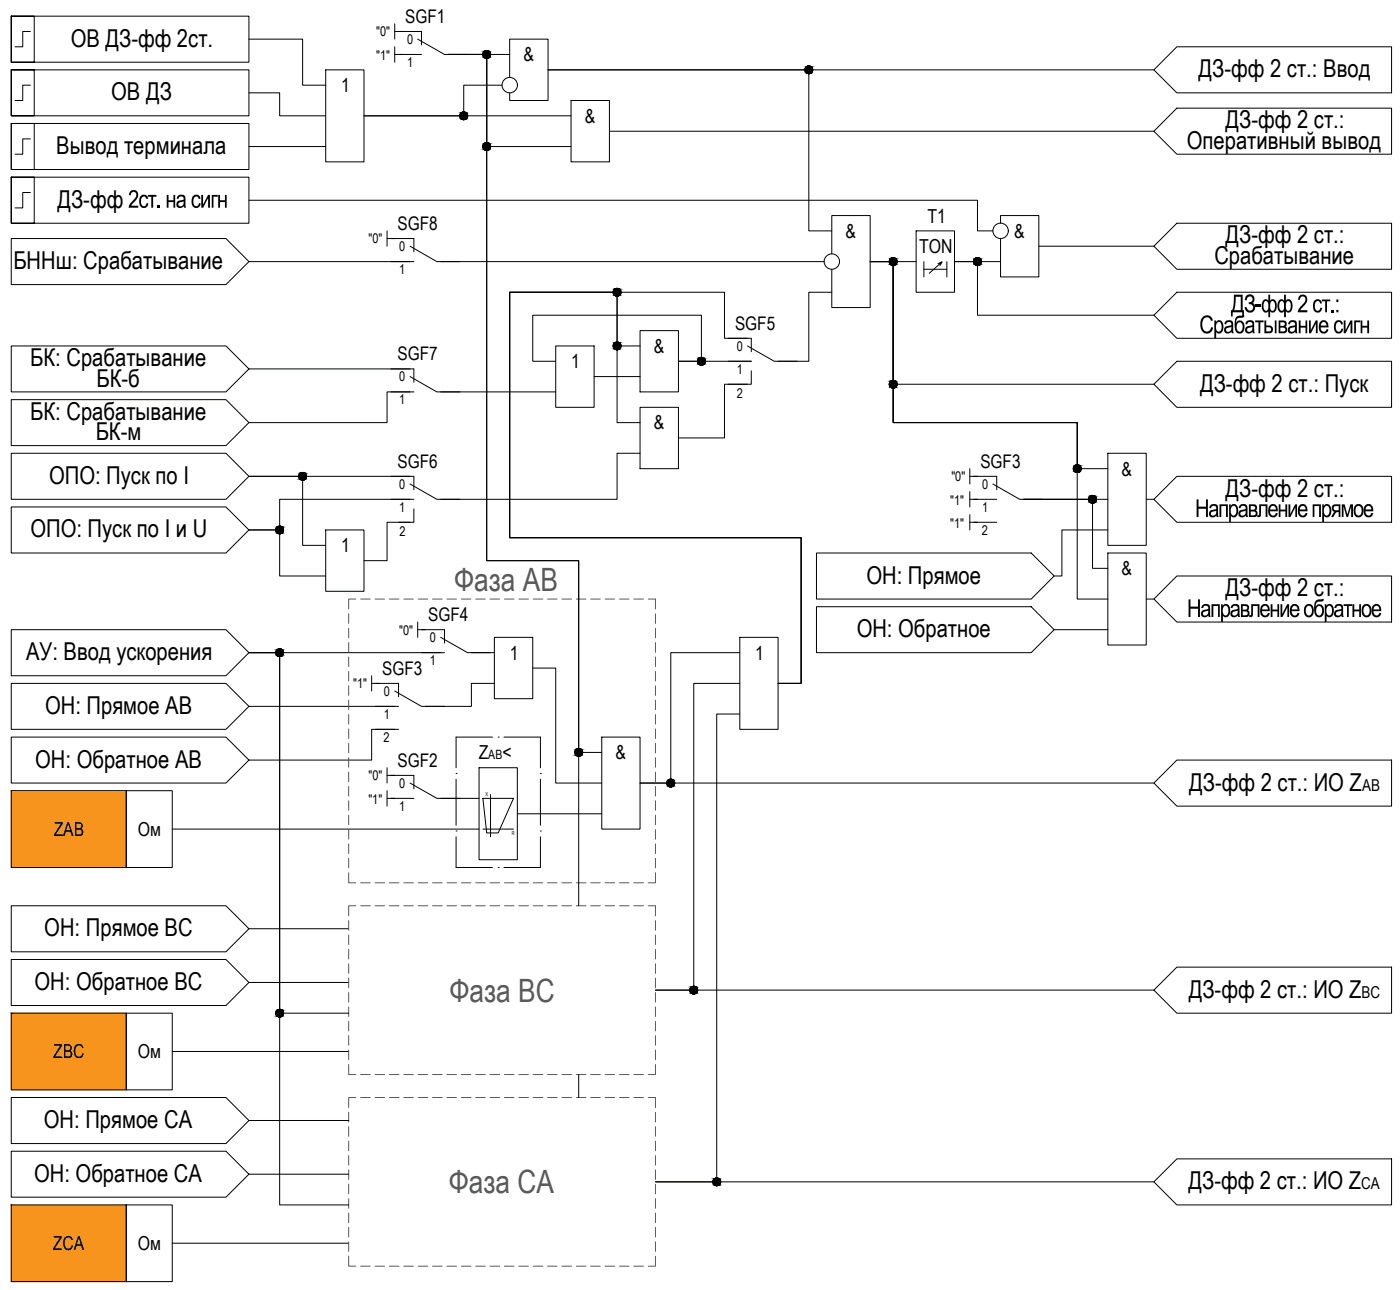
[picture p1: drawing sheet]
<svg xmlns="http://www.w3.org/2000/svg" width="588mm" height="542mm" viewBox="0 0 588 542" stroke-linecap="round" stroke-linejoin="round" font-family="sans-serif">
<defs><g id="words">
<g font-size="13.5" fill="#58595b">
<text x="190.8" y="248.4">Фаза АВ</text>
<text x="188.8" y="420.9">Фаза ВС</text>
<text x="188.6" y="501.4">Фаза СА</text>
</g>
<g font-size="10.4">
<text x="29.7" y="19.6">ОВ ДЗ-фф 2ст.</text>
<text x="503.6" y="32.5">ДЗ-фф 2 ст.: Ввод</text>
<text x="46.7" y="42.2">ОВ ДЗ</text>
<text x="515" y="53.9">ДЗ-фф 2 ст.:</text>
<text x="23.6" y="64.7">Вывод терминала</text>
<text x="498.7" y="62.7">Оперативный вывод</text>
<text x="24.2" y="87.3">ДЗ-фф</text>
<text x="53.1" y="87.3">2ст</text>
<text x="65.5" y="87.3">.на сигн</text>
<text x="515" y="102.2">ДЗ-фф 2 ст.:</text>
<text x="5.6" y="113.1">БННш: Срабатывание</text>
<text x="510.2" y="111">Срабатывание</text>
<text x="517.2" y="131.2">ДЗ-фф</text>
<text x="545" y="131.2">2ст</text>
<text x="558.7" y="131.2">.:</text>
<text x="503.9" y="140">Срабатывание сигн</text>
<text x="12.7" y="153.8">БК: Срабатывание</text>
<text x="40.5" y="162.6">БК-б</text>
<text x="504.2" y="164.6">ДЗ-фф 2 ст.: Пуск</text>
<text x="12.7" y="176.4">БК: Срабатывание</text>
<text x="40.2" y="185.1">БК-м</text>
<text x="20.6" y="203.3">ОПО: Пуск по I</text>
<text x="515" y="208.6">ДЗ-фф 2 ст.:</text>
<text x="502.1" y="217.2">Направление прямое</text>
<text x="12.8" y="225.8">ОПО: Пуск по I и U</text>
<text x="364.1" y="245.2">ОН: Прямое</text>
<text x="515" y="250.4">ДЗ-фф 2 ст.:</text>
<text x="498.8" y="259.2">Направление обратное</text>
<text x="359.9" y="267.7">ОН: Обратное</text>
<text x="11" y="277.3">АУ: Ввод ускорения</text>
<text x="18.9" y="300">ОН: Прямое AB</text>
<text x="14.8" y="322.5">ОН: Обратное AB</text>
<text x="499.7" y="332.2">ДЗ-фф 2 ст.: ИО Z</text>
<text x="18.6" y="393.4">ОН: Прямое BC</text>
<text x="14.5" y="415.9">ОН: Обратное BC</text>
<text x="499.5" y="419.2">ДЗ-фф 2 ст.: ИО Z</text>
<text x="18.4" y="473.9">ОН: Прямое CA</text>
<text x="14.3" y="496.5">ОН: Обратное CA</text>
<text x="499.4" y="499.7">ДЗ-фф 2 ст.: ИО Z</text>
</g>
<g font-size="8.1">
<text x="220" y="25.8">&amp;</text>
<text x="143.3" y="38.7">1</text>
<text x="245.7" y="51.5">&amp;</text>
<text x="389.7" y="93.5">T1</text>
<text x="355.2" y="99.9">&amp;</text>
<text x="426.2" y="99.9">&amp;</text>
<text x="386.2" y="106.4">TON</text>
<text x="274.7" y="148.2">&amp;</text>
<text x="240" y="154.7">1</text>
<text x="274.7" y="180.4">&amp;</text>
<text x="471.3" y="199.8">&amp;</text>
<text x="143.3" y="232">1</text>
<text x="471.3" y="241.7">&amp;</text>
<text x="214.2" y="277.1">1</text>
<text x="317.3" y="277.1">1</text>
<text x="201.2" y="318.7">Z</text>
<text x="211.1" y="318.7">&lt;</text>
<text x="258.6" y="319">&amp;</text>
<text x="22.6" y="351.2">ZAB</text>
<text x="57.9" y="351.2">Ом</text>
<text x="22.3" y="444.7">ZBC</text>
<text x="57.9" y="444.7">Ом</text>
<text x="22.2" y="525.2">ZCA</text>
<text x="57.9" y="525.2">Ом</text>
</g>
<g font-size="7.9">
<text x="170.3" y="9.6">SGF1</text>
<text x="167.1" y="96.6">SGF8</text>
<text x="308.9" y="138.5">SGF5</text>
<text x="167.1" y="151.4">SGF7</text>
<text x="167.1" y="196.5">SGF6</text>
<text x="411.9" y="196.5">SGF3</text>
<text x="179.9" y="260.9">SGF4</text>
<text x="160.6" y="283.5">SGF3</text>
<text x="167.1" y="322.2">SGF2</text>
</g>
<g font-size="6.9">
<text x="572.3" y="332.2">АВ</text>
<text x="572.1" y="419.2">BC</text>
<text x="572" y="499.7">CA</text>
</g>
<g font-size="5.6">
<text x="158.1" y="15.3">&quot;0&quot;</text>
<text x="171" y="18.5">0</text>
<text x="158.1" y="25.3">&quot;1&quot;</text>
<text x="171" y="28.1">1</text>
<text x="154.8" y="102.3">&quot;0&quot;</text>
<text x="167.8" y="105.5">0</text>
<text x="167.8" y="115.1">1</text>
<text x="309.5" y="147.3">0</text>
<text x="167.8" y="160.3">0</text>
<text x="309.5" y="157">1</text>
<text x="309.6" y="167.1">2</text>
<text x="167.8" y="169.9">1</text>
<text x="399.7" y="202.1">&quot;0&quot;</text>
<text x="167.8" y="205.3">0</text>
<text x="412.7" y="205.3">0</text>
<text x="167.8" y="215">1</text>
<text x="399.2" y="212.2">&quot;1&quot;</text>
<text x="412.7" y="215">1</text>
<text x="399.2" y="221.9">&quot;1&quot;</text>
<text x="167.8" y="225.1">2</text>
<text x="412.5" y="224.6">2</text>
<text x="167.8" y="266.6">&quot;0&quot;</text>
<text x="180.7" y="269.8">0</text>
<text x="180.7" y="279.5">1</text>
<text x="148.4" y="289.1">&quot;1&quot;</text>
<text x="161.3" y="292.3">0</text>
<text x="161.3" y="302">1</text>
<text x="161.2" y="311.6">2</text>
<text x="154.8" y="327.8">&quot;0&quot;</text>
<text x="167.8" y="331">0</text>
<text x="154.8" y="337.9">&quot;1&quot;</text>
<text x="167.8" y="340.7">1</text>
</g>
<text font-size="5.4" x="205.2" y="318.7">АВ</text>
<g font-size="2.3">
<text x="203.9" y="334.6">X</text>
<text x="215.1" y="350.8">R</text>
</g>
</g></defs>
<!-- layer: 0 -->
<g fill="none" stroke="#000" stroke-width=".42">
<path d="M4.7 6.8h99.9v19.3h-99.9v-19.3v19.3h9.7v-19.3zM12.8 13.2h-3.2v6.5h-3.3M104.6 16.4h22.6v19.4h9.7M165.8 10v6.4M165.8 19.7v6.4M165.8 13.2h3.3M494.5 19.7h90.2v19.3h-90.2l-9.7-9.6zM4.7 29.4h99.9v19.3h-99.9v-19.3v19.3h9.7v-19.3zM12.8 35.8h-3.2v6.4h-3.3M104.6 39h12.9v9.7h19.4M136.9 29.4h16v38.6h-16zM165.8 22.9h3.3"/>
<path d="M188.4 22.9h.1M188.4 22.9h16.1v38.7h35.4M188.4 22.9h16.1v212.7h38.7v80.5h9.6M188.4 22.9h16.1v212.7h38.7v145M188.4 22.9h25.8M210.9 35.8h-16.1v12.9h-41.9h87M214.2 32.6v-16.2h16.1v25.8h-16.1v-3.2M484.8 29.4h-254.5h109.5v67.6h9.7M4.7 51.9h9.7v19.3h-9.7zM4.7 51.9h99.9v19.3h-99.9zM12.8 58.4h-3.2v6.4h-3.3M239.9 42.2h16.2v25.8h-16.2z"/>
<path d="M256.1 55.1h228.7M494.5 45.4h90.2v19.4h-90.2l-9.7-9.7zM4.7 74.4h99.9v19.4h-99.9v-19.4v19.4h9.7v-19.4zM104.6 61.6h32.3M12.8 80.9h-3.2v6.5h-3.3M104.6 84.1h306.1v12.9h6.5M162.6 97v6.4M384.9 97h16.2v25.8h-16.2zM420.4 93.8v-3.2h16.1v25.8h-16.1v-16.2M494.5 93.8h90.2v19.3h-90.2l-9.7-9.7zM4.7 100.2h90.2l9.7 9.7-9.7 9.7h-90.2zM104.6 109.9h67.7"/>
<path d="M162.6 100.2h3.2M185.2 109.9h161.1M349.5 106.7v-16.1h16.1v38.6h-16.1v-16.1M384.9 109.9h-19.3h9.7v51.5h109.5M388.2 109.9v6.5M388.2 113.1h9.6M394.1 110.8l1.7-.8-5.4 4.8M395.8 110l-.8 1.6M397.8 109.9v6.5M420.4 109.9h-19.3h9.6v22.5h74.1M436.5 103.4h48.3M268.9 138.9h16.2v25.8h-16.2z"/>
<path d="M349.5 122.8h-9.7v29h-12.9M484.8 132.4l9.7-9.6h90.2v19.3h-90.2zM4.7 145.3h90.2l9.7 9.7-9.7 9.7h-90.2zM104.6 155h67.7M233.5 145.3h16.1v25.8h-16.1zM233.5 151.8h-9.7v-19.4h70.9v19.4h-9.6h30.6M249.6 158.2h19.3M268.9 145.3h-9.6v-22.5h-45.1v103.1h122.4v61.2h-9.7M314.1 142.1h-9.7v-19.3h-90.2v103.1h122.4v61.2h-9.7M315.7 155.8v5.6h-9.7M4.7 167.9h90.2l9.7 9.7-9.7 9.6h-90.2zM172.3 164.7h-9.7v12.9h-58"/>
<path d="M185.2 164.7h48.3M268.9 171.1h16.2v25.8h-16.2zM268.9 177.6h-9.6v-54.8h-45.1v103.1h122.4v61.2h-9.7M314.1 161.4h-9.7v22.6h-19.3M484.8 161.4l9.7-9.6h90.2v19.3h-90.2zM4.7 190.4h90.2l9.7 9.7-9.7 9.7h-90.2zM268.9 190.4h-9.6v19.4h-74.1M407.5 196.9v6.4M465.5 196.9h-12.9v-19.3h-77.3v-67.7h-9.7h9.7v67.7h77.3v74.1h12.9M465.5 190.4h16.1v38.7h-16.1zM4.7 213h90.2l9.7 9.6-9.7 9.7h-90.2zM104.6 200.1h22.6v29h9.7"/>
<path d="M104.6 200.1h67.7M172.3 219.4h-9.7v16.2h-9.7M172.3 209.8h-54.8v12.8h-12.9M173.9 213.8v5.6h-6.4M407.5 219.4h11.3M407.5 206.6v6.4M407.5 216.2v6.4M407.5 200.1h3.2M407.5 209.8h3.2M465.5 209.8h-35.4h29v29h6.4M481.6 209.8h3.2M484.8 209.8l9.7-9.7h90.2v19.3h-90.2z"/>
<path d="M104.6 222.6h12.9v19.4h19.4M136.9 222.6h16v25.8h-16zM343.1 232.3h90.2l9.6 9.7-9.6 9.7h-90.2zM465.5 232.3h16.1v38.7h-16.1zM465.5 222.6h-19.3v19.4h-3.3M343.1 254.9h90.2l9.6 9.7-9.6 9.6h-90.2zM481.6 251.7h3.2M494.5 242h90.2v19.3h-90.2l-9.7-9.6zM104.6 274.2l-9.7 9.7h-90.2v-19.3h90.2l9.7 9.6h80.6M104.6 274.2h12.9v151.5h29M104.6 274.2h12.9v232h29M175.5 264.6h3.2"/>
<path d="M175.5 261.3v6.5M198.1 274.2h9.6M207.7 267.8h16.1v25.8h-16.1zM310.8 274.2h-29v54.8h-12.9h215.9M310.8 267.8h16.1v38.6h-16.1zM442.9 264.6h22.6M4.7 287.1h90.2l9.7 9.7-9.7 9.6h-90.2zM104.6 296.8h61.2M156.2 283.9v6.4M156.2 287.1h3.2M207.7 287.1h-9.6v9.7h-19.4M223.8 280.7h9.7v48.3h19.3"/>
<path d="M310.8 287.1h-19.3v128.9h-16.1h209.4M310.8 300h-9.7v196.5h-25.7h209.4M4.7 309.7h90.2l9.7 9.6-9.7 9.7h-90.2zM157.8 306.4h9.7M165.8 306.4h-9.6v12.9h-51.6M252.8 309.7h16.1v38.6h-16.1zM4.7 332.2h48.4v32.3h-48.4zM53.1 332.2h19.3v32.3h-19.3zM162.6 322.6v6.4M162.6 332.2v6.5M162.6 325.8h3.2M162.6 335.4h3.2"/>
<path d="M185.2 335.4h16.1M201.3 322.6h16.1v38.6h-16.1zM202.9 335.4h12.9l-6.5 14.5h-4.8zM206.1 333.8v17.8M484.8 329l9.7-9.7h90.2v19.4h-90.2zM72.4 348.3h128.9M202.9 348.3h12.9M217.4 341.9h35.4M4.7 380.6h90.2l9.7 9.6-9.7 9.7h-90.2zM104.6 390.2h41.9M4.7 403.1h90.2l9.7 9.7-9.7 9.7h-90.2zM104.6 412.8h41.9"/>
<path d="M484.8 416l9.7-9.7h90.2v19.4h-90.2zM4.7 425.7h48.4v32.2h-48.4zM53.1 425.7h19.3v32.2h-19.3zM72.4 441.8h74.1M243.2 451.5v9.6M4.7 461.1h90.2l9.7 9.7-9.7 9.7h-90.2zM104.6 470.8h41.9M4.7 483.7h90.2l9.7 9.6-9.7 9.7h-90.2zM104.6 493.3h41.9M484.8 496.5l9.7-9.6h90.2v19.3h-90.2zM4.7 506.2h48.4v32.3h-48.4zM53.1 506.2h19.3v32.3h-19.3z"/>
<path d="M72.4 522.3h74.1"/>
<circle cx="204.5" cy="22.9" r="1.63"/>
<circle cx="214.2" cy="35.8" r="3.2"/>
<circle cx="339.9" cy="29.3" r="1.63"/>
<circle cx="194.9" cy="48.6" r="1.63"/>
<circle cx="204.5" cy="61.6" r="1.63"/>
<circle cx="420.4" cy="97" r="3.2"/>
<circle cx="349.5" cy="109.9" r="3.2"/>
<circle cx="375.3" cy="109.9" r="1.63"/>
<circle cx="410.7" cy="109.9" r="1.63"/>
<circle cx="259.3" cy="122.8" r="1.63"/>
<circle cx="259.3" cy="145.3" r="1.63"/>
<circle cx="294.7" cy="151.8" r="1.63"/>
<circle cx="375.3" cy="161.4" r="1.63"/>
<circle cx="452.6" cy="196.9" r="1.63"/>
<circle cx="127.2" cy="200.1" r="1.63"/>
<circle cx="459.1" cy="209.8" r="1.63"/>
<circle cx="117.5" cy="222.6" r="1.63"/>
<circle cx="117.5" cy="274.2" r="1.63"/>
<circle cx="243.2" cy="316.1" r="1.63"/>
<circle cx="281.9" cy="329" r="1.63"/>
<circle cx="291.5" cy="416" r="1.63"/>
<circle cx="117.5" cy="425.7" r="1.63"/>
<circle cx="301.2" cy="496.5" r="1.63"/>
</g>
<g fill="#f7941d" stroke="#f7941d" stroke-width=".42">
<path d="M4.7 332.2l48.4 32.3v-32.3zM4.7 332.2l48.4 32.3h-48.4z"/>
<path d="M4.7 425.7l48.4 32.2v-32.2zM4.7 425.7l48.4 32.2h-48.4z"/>
<path d="M4.7 506.2l48.4 32.3v-32.3zM4.7 506.2l48.4 32.3h-48.4z"/>
</g>
<g fill="#000" stroke="#000" stroke-width=".42">
<path d="M204.2 24.4h.7zM204.3 21.3h.4zM339.5 30.9h.7zM339.6 27.7h.4zM194.5 50.2h.7zM194.6 47.1h.4zM204.3 60h.4zM204.2 63.1h.7zM374.9 111.4h.8zM375.1 108.3h.3zM410.4 111.4h.7zM410.5 108.3h.4z"/>
<path d="M258.9 124.4h.8zM259.1 121.2h.3zM258.9 146.9h.8zM259.1 143.7h.3zM294.4 153.4h.7zM294.5 150.2h.4zM375.1 159.9h.3zM374.9 163h.8zM126.9 198.5h.4zM452.3 198.5h.7zM452.4 195.3h.4zM126.8 201.7h.7z"/>
<path d="M458.7 211.3h.7zM458.8 208.2h.4zM117.2 224.2h.7zM117.3 221.1h.4zM117.2 275.8h.7zM117.3 272.6h.4zM242.8 317.7h.7zM242.9 314.5h.5zM281.5 330.6h.7zM281.6 327.4h.4zM291.2 417.6h.7zM291.3 414.4h.4z"/>
<path d="M117.2 427.2h.7zM117.3 424.1h.4zM300.8 498.1h.7zM300.9 494.9h.5z"/>
<path d="M204.2 24.4l.5 .1zM204.3 24.5h.4z"/>
<path d="M204.3 21.3h.6zM204.2 21.3h.7z"/>
<path d="M204.2 21.3l.8 .1zM204 21.4h1z"/>
<path d="M204 21.4h1.2zM203.9 21.4h1.3z"/>
<path d="M204 24.4h1zM204 24.4h.9z"/>
<path d="M203.9 21.4l1.4 .1zM203.7 21.5h1.6z"/>
<path d="M203.9 24.4h1.3zM203.9 24.4h1.1z"/>
<path d="M203.7 21.5l1.7 .1zM203.6 21.6h1.8z"/>
<path d="M203.7 24.3h1.6zM203.7 24.3l1.5 .1z"/>
<path d="M203.6 21.6l2 .1zM203.4 21.7h2.2z"/>
<path d="M203.6 24.2h1.8zM203.6 24.2l1.7 .1z"/>
<path d="M203.4 21.7l2.3 .1zM203.4 21.7l2.3 .1z"/>
<path d="M203.4 24.1h2.2zM203.4 24.1l2 .1z"/>
<path d="M203.4 21.8l2.4 .1zM203.4 21.8l2.4 .1z"/>
<path d="M203.4 24h2.3zM203.4 24l2.2 .1z"/>
<path d="M203.2 21.9l2.7 .1zM203.2 21.9l2.7 .1z"/>
<path d="M203.2 23.9h2.6zM203.2 23.9l2.5 .1z"/>
<path d="M203.1 22l2.8 .2zM203.1 22l2.8 .2z"/>
<path d="M203.1 23.8h2.8zM203.1 23.8l2.7 .1z"/>
<path d="M203.1 22.2l2.9 .1zM203.1 22.2l2.9 .1z"/>
<path d="M203.1 23.6h2.8zM203.1 23.6l2.8 .2z"/>
<path d="M203 22.3l3 .2zM203 22.3l3 .2z"/>
<path d="M203 23.5h3zM203 23.5l2.9 .1z"/>
<path d="M203 22.5l3.1 .1zM203 22.5l3.1 .1z"/>
<path d="M203 23.3h3zM203 23.3l3 .2z"/>
<path d="M202.9 22.6l3.2 .2zM202.9 22.6l3.2 .2z"/>
<path d="M202.9 23.2h3.2zM202.9 23.2l3.1 .1z"/>
<path d="M202.9 22.8l3.2 .1zM202.9 22.8l3.2 .1z"/>
<path d="M202.9 22.9l3.2 .1zM202.9 22.9l3.2 .1z"/>
<path d="M202.9 23h3.2zM202.9 23l3.2 .2z"/>
<path d="M339.5 30.9h.5zM339.6 30.9h.4z"/>
<path d="M339.6 27.7l.6 .1zM339.5 27.8h.7z"/>
<path d="M339.5 27.8h.8zM339.3 27.8h1z"/>
<path d="M339.3 27.8l1.2 .1zM339.2 27.9h1.3z"/>
<path d="M339.3 30.9h1zM339.3 30.9h.9z"/>
<path d="M339.2 27.9l1.4 .1zM339 28h1.6z"/>
<path d="M339.2 30.8h1.3zM339.2 30.8l1.1 .1z"/>
<path d="M339 28h1.8zM338.9 28h1.9z"/>
<path d="M339 30.8h1.6zM339 30.8h1.5z"/>
<path d="M338.9 28l2 .1zM338.8 28.1h2.1z"/>
<path d="M338.9 30.7h1.9zM338.9 30.7l1.7 .1z"/>
<path d="M338.8 28.1l2.2 .1zM338.8 28.1l2.2 .1z"/>
<path d="M338.8 30.5h2.1zM338.8 30.5l2 .2z"/>
<path d="M338.7 28.2l2.4 .1zM338.7 28.2l2.4 .1z"/>
<path d="M338.7 30.5h2.3zM338.7 30.5h2.2z"/>
<path d="M338.6 28.3l2.6 .2zM338.6 28.3l2.6 .2z"/>
<path d="M338.6 30.3h2.5zM338.6 30.3l2.4 .2z"/>
<path d="M338.5 28.5l2.7 .1zM338.5 28.5l2.7 .1z"/>
<path d="M338.5 30.2h2.7zM338.5 30.2l2.6 .1z"/>
<path d="M338.4 28.6l2.9 .2zM338.4 28.6l2.9 .2z"/>
<path d="M338.4 30.1h2.8zM338.4 30.1l2.8 .1z"/>
<path d="M338.4 28.8l3 .1zM338.4 28.8l3 .1z"/>
<path d="M338.4 29.9h2.9zM338.4 29.9l2.8 .2z"/>
<path d="M338.3 28.9l3.1 .1zM338.3 28.9l3.1 .1z"/>
<path d="M338.3 29.8h3.1zM338.3 29.8l3 .1z"/>
<path d="M338.3 29l3.1 .2zM338.3 29l3.1 .2z"/>
<path d="M338.3 29.7h3.1zM338.3 29.7l3.1 .1z"/>
<path d="M338.2 29.2l3.2 .2zM338.2 29.2l3.2 .2z"/>
<path d="M338.2 29.4l3.2 .1zM338.2 29.4l3.2 .1z"/>
<path d="M338.2 29.5h3.2zM338.2 29.5l3.2 .2z"/>
<path d="M194.5 50.2l.5 .1zM194.6 50.3h.4z"/>
<path d="M194.6 47.1h.6zM194.5 47.1h.7z"/>
<path d="M194.5 47.1h.9zM194.3 47.1h1.1z"/>
<path d="M194.3 47.1l1.2 .1zM194.2 47.2h1.3z"/>
<path d="M194.3 50.2h1.1zM194.3 50.2h.9z"/>
<path d="M194.2 47.2l1.4 .1zM194 47.3h1.6z"/>
<path d="M194.2 50.1h1.3zM194.2 50.1l1.2 .1z"/>
<path d="M194 47.3h1.8zM193.9 47.3h1.9z"/>
<path d="M194 50.1h1.6zM194 50.1h1.5z"/>
<path d="M193.9 47.3l2 .2zM193.9 47.3l2 .2z"/>
<path d="M193.9 50h1.9zM193.9 50l1.7 .1z"/>
<path d="M193.8 47.5l2.2 .1zM193.7 47.6h2.3z"/>
<path d="M193.8 49.9h2.1zM193.8 49.9l2 .1z"/>
<path d="M193.7 47.6l2.4 .1zM193.7 47.6l2.4 .1z"/>
<path d="M193.7 49.8h2.3zM193.7 49.8l2.2 .1z"/>
<path d="M193.6 47.7l2.6 .1zM193.6 47.7l2.6 .1z"/>
<path d="M193.6 49.7h2.5zM193.6 49.7l2.4 .1z"/>
<path d="M193.5 47.8l2.7 .1zM193.5 47.8l2.7 .1z"/>
<path d="M193.5 49.5h2.7zM193.5 49.5l2.6 .2z"/>
<path d="M193.4 47.9l2.9 .2zM193.4 47.9l2.9 .2z"/>
<path d="M193.4 49.4h2.8zM193.4 49.4l2.8 .1z"/>
<path d="M193.4 48.1l3 .1zM193.4 48.1l3 .1z"/>
<path d="M193.4 49.3h2.9zM193.4 49.3l2.8 .1z"/>
<path d="M193.3 48.2l3.1 .2zM193.3 48.2l3.1 .2z"/>
<path d="M193.3 49.1h3.1zM193.3 49.1l3 .2z"/>
<path d="M193.2 48.4l3.2 .1zM193.2 48.4l3.2 .1z"/>
<path d="M193.2 48.5l3.3 .2zM193.2 48.5l3.3 .2z"/>
<path d="M193.2 48.8l3.2 .2zM193.2 48.8l3.2 .2z"/>
<path d="M193.2 49h3.2zM193.2 49l3.2 .1z"/>
<path d="M193.2 48.7h3.3zM193.2 48.7l3.2 .1z"/>
<path d="M204.3 60h.6zM204.2 60h.7z"/>
<path d="M204.2 63.1h.5zM204.3 63.1h.4z"/>
<path d="M204.2 60h.8zM204 60h1z"/>
<path d="M204 60l1.2 .1zM203.9 60.1h1.3z"/>
<path d="M204 63.1h1zM204 63.1h.9z"/>
<path d="M203.9 60.1l1.4 .1zM203.7 60.2h1.6z"/>
<path d="M203.9 63h1.3zM203.9 63l1.1 .1z"/>
<path d="M203.7 60.2l1.7 .1zM203.6 60.3h1.8z"/>
<path d="M203.7 63h1.6zM203.7 63h1.5z"/>
<path d="M203.6 60.3h2zM203.4 60.3h2.2z"/>
<path d="M203.6 62.9h1.8zM203.6 62.9l1.7 .1z"/>
<path d="M203.4 60.3l2.3 .2zM203.4 60.3l2.3 .2z"/>
<path d="M203.4 62.8h2.2zM203.4 62.8l2 .1z"/>
<path d="M203.4 60.5l2.4 .1zM203.2 60.6h2.6z"/>
<path d="M203.4 62.7h2.3zM203.4 62.7l2.2 .1z"/>
<path d="M203.2 60.6l2.7 .1zM203.2 60.6l2.7 .1z"/>
<path d="M203.2 62.5h2.6zM203.2 62.5l2.5 .2z"/>
<path d="M203.1 60.7l2.8 .1zM203.1 60.7l2.8 .1z"/>
<path d="M203.1 62.4h2.8zM203.1 62.4l2.7 .1z"/>
<path d="M203.1 60.8l2.9 .2zM203.1 60.8l2.9 .2z"/>
<path d="M203.1 62.3h2.8zM203.1 62.3l2.8 .1z"/>
<path d="M203 61l3 .1zM203 61l3 .1z"/>
<path d="M203 62.2h3zM203 62.2l2.9 .1z"/>
<path d="M203 61.1l3.1 .2zM203 61.1l3.1 .2z"/>
<path d="M203 62h3zM203 62l3 .2z"/>
<path d="M202.9 61.3l3.2 .1zM202.9 61.3l3.2 .1z"/>
<path d="M202.9 61.9h3.2zM202.9 61.9l3.1 .1z"/>
<path d="M202.9 61.4l3.2 .2zM202.9 61.4l3.2 .2z"/>
<path d="M202.9 61.6l3.2 .1zM202.9 61.6l3.2 .1z"/>
<path d="M202.9 61.7h3.2zM202.9 61.7l3.2 .2z"/>
<path d="M374.9 111.4l.5 .1zM375.1 111.5h.3z"/>
<path d="M375.1 108.3h.6zM374.9 108.3h.8z"/>
<path d="M374.9 108.3l.9 .1zM374.8 108.4h1z"/>
<path d="M374.8 108.4h1.2zM374.6 108.4h1.4z"/>
<path d="M374.8 111.4h1zM374.8 111.4h.9z"/>
<path d="M374.6 108.4l1.5 .1zM374.5 108.5h1.6z"/>
<path d="M374.6 111.4h1.4zM374.6 111.4h1.2z"/>
<path d="M374.5 108.5l1.7 .1zM374.3 108.6h1.9z"/>
<path d="M374.5 111.3h1.6zM374.5 111.3l1.5 .1z"/>
<path d="M374.3 108.6l2 .1zM374.2 108.7h2.1z"/>
<path d="M374.3 111.2h1.9zM374.3 111.2l1.8 .1z"/>
<path d="M374.2 108.7l2.3 .1zM374.2 108.7l2.3 .1z"/>
<path d="M374.2 111.1h2.1zM374.2 111.1l2 .1z"/>
<path d="M374.1 108.8l2.4 .1zM374.1 108.8l2.4 .1z"/>
<path d="M374.1 111h2.4zM374.1 111l2.2 .1z"/>
<path d="M374 108.9l2.6 .1zM374 108.9l2.6 .1z"/>
<path d="M374 110.9h2.5zM374 110.9l2.5 .1z"/>
<path d="M373.9 109l2.8 .2zM373.9 109l2.8 .2z"/>
<path d="M373.9 110.8h2.7zM373.9 110.8l2.6 .1z"/>
<path d="M373.8 109.2l3 .1zM373.8 109.2l3 .1z"/>
<path d="M373.8 110.6h2.9zM373.8 110.6l2.8 .2z"/>
<path d="M373.8 109.3l3 .2zM373.8 109.3l3 .2z"/>
<path d="M373.8 110.5h3zM373.8 110.5l2.9 .1z"/>
<path d="M373.7 109.5l3.1 .1zM373.7 109.5l3.1 .1z"/>
<path d="M373.7 110.3h3.1zM373.7 110.3l3.1 .2z"/>
<path d="M373.7 109.6l3.2 .1zM373.7 109.6l3.2 .1z"/>
<path d="M373.7 110.2h3.1zM373.7 110.2l3.1 .1z"/>
<path d="M373.7 109.7l3.2 .2zM373.7 109.7l3.2 .2z"/>
<path d="M373.7 109.9l3.2 .1zM373.7 109.9l3.2 .1z"/>
<path d="M373.7 110h3.2zM373.7 110l3.1 .2z"/>
<path d="M410.4 111.4l.5 .1zM410.5 111.5h.4z"/>
<path d="M410.5 108.3h.6zM410.4 108.3h.7z"/>
<path d="M410.4 108.3l.8 .1zM410.2 108.4h1z"/>
<path d="M410.2 108.4h1.2zM410.1 108.4h1.3z"/>
<path d="M410.2 111.4h1zM410.2 111.4h.9z"/>
<path d="M410.1 108.4l1.4 .1zM409.9 108.5h1.6z"/>
<path d="M410.1 111.4h1.3zM410.1 111.4h1.1z"/>
<path d="M409.9 108.5l1.7 .1zM409.9 108.5l1.7 .1z"/>
<path d="M409.9 111.3h1.6zM409.9 111.3l1.5 .1z"/>
<path d="M409.8 108.6l2 .1zM409.6 108.7h2.2z"/>
<path d="M409.8 111.2h1.8zM409.8 111.2l1.7 .1z"/>
<path d="M409.6 108.7l2.3 .1zM409.6 108.7l2.3 .1z"/>
<path d="M409.6 111.1h2.2zM409.6 111.1l2 .1z"/>
<path d="M409.6 108.8l2.4 .1zM409.6 108.8l2.4 .1z"/>
<path d="M409.6 111h2.3zM409.6 111l2.2 .1z"/>
<path d="M409.4 108.9l2.7 .1zM409.4 108.9l2.7 .1z"/>
<path d="M409.4 110.9h2.6zM409.4 110.9l2.5 .1z"/>
<path d="M409.4 109l2.7 .2zM409.4 109l2.7 .2z"/>
<path d="M409.4 110.8h2.7zM409.4 110.8l2.6 .1z"/>
<path d="M409.3 109.2l2.9 .1zM409.3 109.2l2.9 .1z"/>
<path d="M409.3 110.6h2.8zM409.3 110.6l2.8 .2z"/>
<path d="M409.2 109.3l3.1 .2zM409.2 109.3l3.1 .2z"/>
<path d="M409.2 110.5h3zM409.2 110.5l2.9 .1z"/>
<path d="M409.2 109.5l3.1 .1zM409.2 109.5l3.1 .1z"/>
<path d="M409.2 110.3h3.1zM409.2 110.3l3 .2z"/>
<path d="M409.1 109.6l3.2 .1zM409.1 109.6l3.2 .1z"/>
<path d="M409.1 109.7l3.2 .2zM409.1 109.7l3.2 .2z"/>
<path d="M409.1 109.9l3.2 .1zM409.1 109.9l3.2 .1z"/>
<path d="M409.1 110l3.2 .2zM409.1 110l3.2 .2z"/>
<path d="M409.1 110.2h3.2zM409.1 110.2l3.2 .1z"/>
<path d="M258.9 124.4h.5zM259.1 124.4h.3z"/>
<path d="M259.1 121.2h.6zM258.9 121.2h.8z"/>
<path d="M258.9 121.2l.9 .1zM258.8 121.3h1z"/>
<path d="M258.8 121.3h1.2zM258.6 121.3h1.4z"/>
<path d="M258.8 124.3h1zM258.8 124.3l.9 .1z"/>
<path d="M258.6 121.3l1.5 .1zM258.5 121.4h1.6z"/>
<path d="M258.6 124.3h1.4zM258.6 124.3h1.2z"/>
<path d="M258.5 121.4l1.7 .1zM258.3 121.5h1.9z"/>
<path d="M258.5 124.2h1.6zM258.5 124.2l1.5 .1z"/>
<path d="M258.3 121.5l2 .1zM258.2 121.6h2.1z"/>
<path d="M258.3 124.1h1.9zM258.3 124.1l1.8 .1z"/>
<path d="M258.2 121.6l2.2 .1zM258.2 121.6l2.2 .1z"/>
<path d="M258.2 124h2.1zM258.2 124l2 .1z"/>
<path d="M258.1 121.7l2.4 .1zM258 121.8h2.5z"/>
<path d="M258.1 123.9h2.3zM258.1 123.9l2.2 .1z"/>
<path d="M258 121.8l2.6 .1zM258 121.8l2.6 .1z"/>
<path d="M258 123.8h2.5zM258 123.8l2.4 .1z"/>
<path d="M257.9 121.9l2.8 .2zM257.9 121.9l2.8 .2z"/>
<path d="M257.9 123.7h2.7zM257.9 123.7l2.6 .1z"/>
<path d="M257.8 122.1l3 .1zM257.8 122.1l3 .1z"/>
<path d="M257.8 123.5h2.9zM257.8 123.5l2.8 .2z"/>
<path d="M257.8 122.2l3 .1zM257.8 122.2l3 .1z"/>
<path d="M257.8 123.4h3zM257.8 123.4l2.9 .1z"/>
<path d="M257.7 122.3l3.1 .2zM257.7 122.3l3.1 .2z"/>
<path d="M257.7 123.3h3.1zM257.7 123.3l3.1 .1z"/>
<path d="M257.7 122.5l3.2 .1zM257.7 122.5l3.2 .1z"/>
<path d="M257.7 123.1h3.1zM257.7 123.1l3.1 .2z"/>
<path d="M257.7 122.6l3.2 .2zM257.7 122.6l3.2 .2z"/>
<path d="M257.7 122.8l3.2 .2zM257.7 122.8l3.2 .2z"/>
<path d="M257.7 123h3.2zM257.7 123l3.1 .1z"/>
<path d="M258.9 146.9h.5zM259.1 146.9h.3z"/>
<path d="M259.1 143.7l.6 .1zM258.9 143.8h.8z"/>
<path d="M258.9 143.8h.9zM258.8 143.8h1z"/>
<path d="M258.8 143.8l1.2 .1zM258.6 143.9h1.4z"/>
<path d="M258.8 146.9h1zM258.8 146.9h.9z"/>
<path d="M258.6 143.9l1.5 .1zM258.5 144h1.6z"/>
<path d="M258.6 146.8h1.4zM258.6 146.8l1.2 .1z"/>
<path d="M258.5 144h1.7zM258.3 144h1.9z"/>
<path d="M258.5 146.7h1.6zM258.5 146.7l1.5 .1z"/>
<path d="M258.3 144l2 .1zM258.2 144.1h2.1z"/>
<path d="M258.3 146.7h1.9zM258.3 146.7h1.8z"/>
<path d="M258.2 144.1l2.2 .1zM258.2 144.1l2.2 .1z"/>
<path d="M258.2 146.6h2.1zM258.2 146.6l2 .1z"/>
<path d="M258.1 144.2l2.4 .1zM258.1 144.2l2.4 .1z"/>
<path d="M258.1 146.4h2.3zM258.1 146.4l2.2 .2z"/>
<path d="M258 144.3l2.6 .2zM258 144.3l2.6 .2z"/>
<path d="M258 146.3h2.5zM258 146.3l2.4 .1z"/>
<path d="M257.9 144.5l2.8 .1zM257.9 144.5l2.8 .1z"/>
<path d="M257.9 146.2h2.7zM257.9 146.2l2.6 .1z"/>
<path d="M257.8 144.6l3 .2zM257.8 144.6l3 .2z"/>
<path d="M257.8 146.1h2.9zM257.8 146.1l2.8 .1z"/>
<path d="M257.8 144.8l3 .1zM257.8 144.8l3 .1z"/>
<path d="M257.8 145.9h3zM257.8 145.9l2.9 .2z"/>
<path d="M257.7 144.9l3.1 .2zM257.7 144.9l3.1 .2z"/>
<path d="M257.7 145.8h3.1zM257.7 145.8l3.1 .1z"/>
<path d="M257.7 145.1l3.2 .1zM257.7 145.1l3.2 .1z"/>
<path d="M257.7 145.6h3.1zM257.7 145.6l3.1 .2z"/>
<path d="M257.7 145.2l3.2 .1zM257.7 145.2l3.2 .1z"/>
<path d="M257.7 145.3l3.2 .2zM257.7 145.3l3.2 .2z"/>
<path d="M257.7 145.5h3.2zM257.7 145.5l3.1 .1z"/>
<path d="M294.4 153.4h.5zM294.5 153.4h.4z"/>
<path d="M294.5 150.2h.6zM294.4 150.2h.7z"/>
<path d="M294.4 150.2l.8 .1zM294.2 150.3h1z"/>
<path d="M294.2 150.3h1.2zM294.1 150.3h1.3z"/>
<path d="M294.2 153.3h1zM294.2 153.3l.9 .1z"/>
<path d="M294.1 150.3l1.4 .1zM293.9 150.4h1.6z"/>
<path d="M294.1 153.3h1.3zM294.1 153.3h1.1z"/>
<path d="M293.9 150.4l1.7 .1zM293.8 150.5h1.8z"/>
<path d="M293.9 153.2h1.6zM293.9 153.2l1.5 .1z"/>
<path d="M293.8 150.5l2 .1zM293.7 150.6h2.1z"/>
<path d="M293.8 153.1h1.8zM293.8 153.1l1.7 .1z"/>
<path d="M293.7 150.6l2.2 .1zM293.7 150.6l2.2 .1z"/>
<path d="M293.7 153h2.1zM293.7 153l1.9 .1z"/>
<path d="M293.6 150.7l2.4 .1zM293.4 150.8h2.6z"/>
<path d="M293.6 152.9h2.3zM293.6 152.9l2.2 .1z"/>
<path d="M293.4 150.8l2.7 .1zM293.4 150.8l2.7 .1z"/>
<path d="M293.4 152.8h2.6zM293.4 152.8l2.5 .1z"/>
<path d="M293.4 150.9l2.8 .2zM293.4 150.9l2.8 .2z"/>
<path d="M293.4 152.7h2.7zM293.4 152.7l2.6 .1z"/>
<path d="M293.3 151.1l2.9 .1zM293.3 151.1l2.9 .1z"/>
<path d="M293.3 152.5h2.9zM293.3 152.5l2.8 .2z"/>
<path d="M293.2 151.2l3.1 .1zM293.2 151.2l3.1 .1z"/>
<path d="M293.2 152.4h3zM293.2 152.4l3 .1z"/>
<path d="M293.2 151.3l3.1 .2zM293.2 151.3l3.1 .2z"/>
<path d="M293.2 152.2h3.1zM293.2 152.2l3 .2z"/>
<path d="M293.1 151.5l3.2 .1zM293.1 151.5l3.2 .1z"/>
<path d="M293.1 151.6l3.2 .2zM293.1 151.6l3.2 .2z"/>
<path d="M293.1 151.8l3.2 .2zM293.1 151.8l3.2 .2z"/>
<path d="M293.1 152l3.2 .1zM293.1 152l3.2 .1z"/>
<path d="M293.1 152.1h3.2zM293.1 152.1l3.2 .1z"/>
<path d="M375.1 159.9h.6zM374.9 159.9h.8z"/>
<path d="M374.9 159.9h.9zM374.8 159.9h1z"/>
<path d="M374.8 159.9l1.2 .1zM374.6 160h1.4z"/>
<path d="M374.6 160h1.5zM374.5 160h1.6z"/>
<path d="M374.9 163h.5zM375.1 163h.3z"/>
<path d="M374.8 163h1zM374.8 163h.9z"/>
<path d="M374.6 162.9h1.4zM374.6 162.9l1.2 .1z"/>
<path d="M374.5 160l1.7 .1zM374.3 160.1h1.9z"/>
<path d="M374.5 162.8h1.6zM374.5 162.8l1.5 .1z"/>
<path d="M374.3 160.1l2 .2zM374.3 160.1l2 .2z"/>
<path d="M374.3 162.7h1.9zM374.3 162.7l1.8 .1z"/>
<path d="M374.2 160.3h2.3zM374.2 160.3h2.3z"/>
<path d="M374.2 162.7h2.1zM374.2 162.7h2z"/>
<path d="M374.1 160.3l2.4 .2zM374.1 160.3l2.4 .2z"/>
<path d="M374.1 162.6h2.4zM374.1 162.6l2.2 .1z"/>
<path d="M374 160.5l2.6 .1zM374 160.5l2.6 .1z"/>
<path d="M374 162.5h2.5zM374 162.5l2.5 .1z"/>
<path d="M373.9 160.6l2.8 .1zM373.9 160.6l2.8 .1z"/>
<path d="M373.9 162.3h2.7zM373.9 162.3l2.6 .2z"/>
<path d="M373.8 160.7l3 .1zM373.8 160.7l3 .1z"/>
<path d="M373.8 162.2h2.9zM373.8 162.2l2.8 .1z"/>
<path d="M373.8 160.8l3 .2zM373.8 160.8l3 .2z"/>
<path d="M373.8 162h3zM373.8 162l2.9 .2z"/>
<path d="M373.7 161l3.1 .1zM373.7 161l3.1 .1z"/>
<path d="M373.7 161.9h3.1zM373.7 161.9l3.1 .1z"/>
<path d="M373.7 161.1l3.2 .2zM373.7 161.1l3.2 .2z"/>
<path d="M373.7 161.8h3.1zM373.7 161.8l3.1 .1z"/>
<path d="M373.7 161.3l3.2 .1zM373.7 161.3l3.2 .1z"/>
<path d="M373.7 161.4l3.2 .2zM373.7 161.4l3.2 .2z"/>
<path d="M373.7 161.6h3.2zM373.7 161.6l3.1 .2z"/>
<path d="M126.9 198.5l.6 .1zM126.8 198.6h.7z"/>
<path d="M126.8 198.6h.9zM126.6 198.6h1.1z"/>
<path d="M126.6 198.6h1.2zM126.5 198.6h1.3z"/>
<path d="M126.5 198.6l1.5 .1zM126.4 198.7h1.6z"/>
<path d="M126.4 198.7l1.7 .1zM126.4 198.7l1.7 .1z"/>
<path d="M126.3 198.8l1.9 .1zM126.1 198.9h2.1z"/>
<path d="M126.1 198.9l2.2 .1zM126.1 198.9l2.2 .1z"/>
<path d="M126 199l2.4 .1zM126 199l2.4 .1z"/>
<path d="M125.9 199.1l2.6 .1zM125.9 199.1l2.6 .1z"/>
<path d="M125.8 199.2l2.8 .2zM125.8 199.2l2.8 .2z"/>
<path d="M125.7 199.4l3 .1zM125.7 199.4l3 .1z"/>
<path d="M125.7 199.5l3 .2zM125.7 199.5l3 .2z"/>
<path d="M125.6 199.7l3.2 .1zM125.6 199.7l3.2 .1z"/>
<path d="M125.6 199.8l3.2 .2zM125.6 199.8l3.2 .2z"/>
<path d="M125.5 200l3.3 .1zM125.5 200l3.3 .1z"/>
<path d="M452.3 198.5h.5zM452.4 198.5h.4z"/>
<path d="M452.4 195.3h.6zM452.3 195.3h.7z"/>
<path d="M452.3 195.3l.8 .1zM452.1 195.4h1z"/>
<path d="M452.1 195.4h1.2zM451.9 195.4h1.4z"/>
<path d="M452.1 198.4h1zM452.1 198.4l.9 .1z"/>
<path d="M451.9 195.4l1.5 .1zM451.8 195.5h1.6z"/>
<path d="M451.9 198.4h1.4zM451.9 198.4h1.2z"/>
<path d="M451.8 195.5l1.7 .1zM451.7 195.6h1.8z"/>
<path d="M451.8 198.3h1.6zM451.8 198.3l1.5 .1z"/>
<path d="M451.7 195.6l1.9 .1zM451.6 195.7h2z"/>
<path d="M451.7 198.2h1.8zM451.7 198.2l1.7 .1z"/>
<path d="M451.6 195.7l2.2 .1zM451.4 195.8h2.4z"/>
<path d="M451.6 198.1h2zM451.6 198.1l1.9 .1z"/>
<path d="M451.4 195.8l2.4 .1zM451.4 195.8l2.4 .1z"/>
<path d="M451.4 198h2.4zM451.4 198l2.2 .1z"/>
<path d="M451.3 195.9l2.7 .1zM451.3 195.9l2.7 .1z"/>
<path d="M451.3 197.9h2.5zM451.3 197.9l2.5 .1z"/>
<path d="M451.3 196l2.7 .1zM451.3 196l2.7 .1z"/>
<path d="M451.3 197.8h2.7zM451.3 197.8l2.5 .1z"/>
<path d="M451.2 196.1l2.9 .2zM451.2 196.1l2.9 .2z"/>
<path d="M451.2 197.6h2.8zM451.2 197.6l2.8 .2z"/>
<path d="M451.1 196.3l3 .1zM451.1 196.3l3 .1z"/>
<path d="M451.1 197.5h3zM451.1 197.5l2.9 .1z"/>
<path d="M451 196.4l3.2 .2zM451 196.4l3.2 .2z"/>
<path d="M451 197.3h3.1zM451 197.3l3.1 .2z"/>
<path d="M451 196.6l3.2 .1zM451 196.6l3.2 .1z"/>
<path d="M451 197.2h3.2zM451 197.2l3.1 .1z"/>
<path d="M451 196.7l3.2 .2zM451 196.7l3.2 .2z"/>
<path d="M451 196.9l3.2 .1zM451 196.9l3.2 .1z"/>
<path d="M451 197h3.2zM451 197l3.2 .2z"/>
<path d="M126.8 201.7h.5zM126.9 201.7h.4z"/>
<path d="M126.6 201.7h1.1zM126.6 201.7h.9z"/>
<path d="M126.5 201.6h1.3zM126.5 201.6l1.2 .1z"/>
<path d="M126.4 201.5h1.6zM126.4 201.5l1.4 .1z"/>
<path d="M126.3 201.4h1.8zM126.3 201.4l1.7 .1z"/>
<path d="M126.1 201.3h2.1zM126.1 201.3l2 .1z"/>
<path d="M126 201.2h2.3zM126 201.2l2.2 .1z"/>
<path d="M125.9 201.1h2.5zM125.9 201.1l2.4 .1z"/>
<path d="M125.8 201h2.7zM125.8 201l2.6 .1z"/>
<path d="M125.7 200.8h2.9zM125.7 200.8l2.8 .2z"/>
<path d="M125.7 200.7h3zM125.7 200.7l2.9 .1z"/>
<path d="M125.6 200.6h3.1zM125.6 200.6l3.1 .1z"/>
<path d="M125.5 200.1l3.3 .2zM125.5 200.1l3.3 .2z"/>
<path d="M125.5 200.3l3.3 .1zM125.5 200.3l3.3 .1z"/>
<path d="M125.6 200.4h3.2zM125.6 200.4l3.1 .2z"/>
<path d="M458.7 211.3l.5 .1zM458.8 211.4h.4z"/>
<path d="M458.8 208.2h.6zM458.7 208.2h.7z"/>
<path d="M458.7 208.2l.9 .1zM458.5 208.3h1.1z"/>
<path d="M458.5 208.3h1.2zM458.4 208.3h1.3z"/>
<path d="M458.5 211.3h1.1zM458.5 211.3h.9z"/>
<path d="M458.4 208.3l1.5 .1zM458.2 208.4h1.7z"/>
<path d="M458.4 211.3h1.3zM458.4 211.3h1.2z"/>
<path d="M458.2 208.4l1.8 .1zM458.1 208.5h1.9z"/>
<path d="M458.2 211.2h1.7zM458.2 211.2l1.5 .1z"/>
<path d="M458.1 208.5l2 .1zM458 208.6h2.1z"/>
<path d="M458.1 211.1h1.9zM458.1 211.1l1.8 .1z"/>
<path d="M458 208.6l2.2 .1zM458 208.6l2.2 .1z"/>
<path d="M458 211h2.1zM458 211l2 .1z"/>
<path d="M457.9 208.7l2.4 .1zM457.9 208.7l2.4 .1z"/>
<path d="M457.9 210.9h2.3zM457.9 210.9l2.2 .1z"/>
<path d="M457.8 208.8l2.6 .1zM457.8 208.8l2.6 .1z"/>
<path d="M457.8 210.8h2.5zM457.8 210.8l2.4 .1z"/>
<path d="M457.7 208.9l2.8 .2zM457.7 208.9l2.8 .2z"/>
<path d="M457.7 210.7h2.7zM457.7 210.7l2.6 .1z"/>
<path d="M457.6 209.1l2.9 .1zM457.6 209.1l2.9 .1z"/>
<path d="M457.6 210.5h2.9zM457.6 210.5l2.8 .2z"/>
<path d="M457.6 209.2l3 .1zM457.6 209.2l3 .1z"/>
<path d="M457.6 210.4h2.9zM457.6 210.4l2.9 .1z"/>
<path d="M457.5 209.3l3.1 .2zM457.5 209.3l3.1 .2z"/>
<path d="M457.5 210.2h3.1zM457.5 210.2l3 .2z"/>
<path d="M457.5 209.5l3.2 .1zM457.5 209.5l3.2 .1z"/>
<path d="M457.5 210.1h3.1zM457.5 210.1l3.1 .1z"/>
<path d="M457.4 209.6l3.3 .2zM457.4 209.6l3.3 .2z"/>
<path d="M457.4 209.8l3.3 .1zM457.4 209.8l3.3 .1z"/>
<path d="M457.4 209.9h3.3zM457.4 209.9l3.2 .2z"/>
<path d="M117.2 224.2l.5 .1zM117.3 224.3h.4z"/>
<path d="M117.3 221.1h.6zM117.2 221.1h.7z"/>
<path d="M117.2 221.1l.8 .1zM117 221.2h1z"/>
<path d="M117 221.2h1.2zM116.9 221.2h1.3z"/>
<path d="M117 224.2h1zM117 224.2h.9z"/>
<path d="M116.9 221.2l1.4 .1zM116.7 221.3h1.6z"/>
<path d="M116.9 224.1h1.3zM116.9 224.1l1.1 .1z"/>
<path d="M116.7 221.3h1.7zM116.6 221.3h1.8z"/>
<path d="M116.7 224h1.6zM116.7 224l1.5 .1z"/>
<path d="M116.6 221.3l2 .2zM116.6 221.3l2 .2z"/>
<path d="M116.6 224h1.8zM116.6 224h1.7z"/>
<path d="M116.4 221.5h2.2zM116.4 221.5h2.2z"/>
<path d="M116.4 223.9h2.2zM116.4 223.9l2 .1z"/>
<path d="M116.4 221.5l2.4 .2zM116.4 221.5l2.4 .2z"/>
<path d="M116.4 223.8h2.2zM116.4 223.8l2.2 .1z"/>
<path d="M116.2 221.7l2.7 .1zM116.2 221.7l2.7 .1z"/>
<path d="M116.2 223.7h2.6zM116.2 223.7l2.4 .1z"/>
<path d="M116.2 221.8l2.7 .1zM116.2 221.8l2.7 .1z"/>
<path d="M116.2 223.5h2.7zM116.2 223.5l2.6 .2z"/>
<path d="M116.1 221.9l2.9 .2zM116.1 221.9l2.9 .2z"/>
<path d="M116.1 223.4h2.8zM116.1 223.4l2.8 .1z"/>
<path d="M116 222.1l3 .1zM116 222.1l3 .1z"/>
<path d="M116 223.3h3zM116 223.3l2.9 .1z"/>
<path d="M115.9 222.2l3.2 .2zM115.9 222.2l3.2 .2z"/>
<path d="M115.9 223.1h3.1zM115.9 223.1l3.1 .2z"/>
<path d="M115.9 222.4l3.2 .1zM115.9 222.4l3.2 .1z"/>
<path d="M115.9 223h3.2zM115.9 223l3.1 .1z"/>
<path d="M115.9 222.5l3.2 .1zM115.9 222.5l3.2 .1z"/>
<path d="M115.9 222.6l3.2 .2zM115.9 222.6l3.2 .2z"/>
<path d="M115.9 222.8h3.2zM115.9 222.8l3.2 .2z"/>
<path d="M117.2 275.8h.5zM117.3 275.8h.4z"/>
<path d="M117.3 272.6h.6zM117.2 272.6h.7z"/>
<path d="M117.2 272.6l.8 .1zM117 272.7h1z"/>
<path d="M117 272.7l1.2 .1zM117 272.7l1.2 .1z"/>
<path d="M117 275.7h1zM117 275.7l.9 .1z"/>
<path d="M116.9 272.8h1.4zM116.7 272.8h1.6z"/>
<path d="M116.9 275.7h1.3zM116.9 275.7h1.1z"/>
<path d="M116.7 272.8l1.7 .1zM116.6 272.9h1.8z"/>
<path d="M116.7 275.6h1.6zM116.7 275.6l1.5 .1z"/>
<path d="M116.6 272.9l2 .1zM116.6 272.9l2 .1z"/>
<path d="M116.6 275.5h1.8zM116.6 275.5l1.7 .1z"/>
<path d="M116.4 273l2.2 .1zM116.4 273l2.2 .1z"/>
<path d="M116.4 275.4h2.2zM116.4 275.4l2 .1z"/>
<path d="M116.4 273.1l2.4 .1zM116.4 273.1l2.4 .1z"/>
<path d="M116.4 275.4h2.2zM116.4 275.4h2.2z"/>
<path d="M116.2 273.2l2.7 .2zM116.2 273.2l2.7 .2z"/>
<path d="M116.2 275.2h2.6zM116.2 275.2l2.4 .2z"/>
<path d="M116.2 273.4l2.7 .1zM116.2 273.4l2.7 .1z"/>
<path d="M116.2 275.1h2.7zM116.2 275.1l2.6 .1z"/>
<path d="M116.1 273.5l2.9 .1zM116.1 273.5l2.9 .1z"/>
<path d="M116.1 275h2.8zM116.1 275l2.8 .1z"/>
<path d="M116 273.6l3 .2zM116 273.6l3 .2z"/>
<path d="M116 274.8h3zM116 274.8l2.9 .2z"/>
<path d="M115.9 273.8l3.2 .1zM115.9 273.8l3.2 .1z"/>
<path d="M115.9 274.7h3.1zM115.9 274.7l3.1 .1z"/>
<path d="M115.9 273.9l3.2 .2zM115.9 273.9l3.2 .2z"/>
<path d="M115.9 274.6h3.2zM115.9 274.6l3.1 .1z"/>
<path d="M115.9 274.1l3.2 .1zM115.9 274.1l3.2 .1z"/>
<path d="M115.9 274.2l3.2 .2zM115.9 274.2l3.2 .2z"/>
<path d="M115.9 274.4h3.2zM115.9 274.4l3.2 .2z"/>
<path d="M242.8 317.7h.6zM242.9 317.7h.5z"/>
<path d="M242.9 314.5l.6 .1zM242.8 314.6h.7z"/>
<path d="M242.8 314.6h.9zM242.6 314.6h1.1z"/>
<path d="M242.6 314.6h1.2zM242.5 314.6h1.3z"/>
<path d="M242.6 317.6h1.1zM242.6 317.6l.9 .1z"/>
<path d="M242.5 314.6l1.5 .1zM242.3 314.7h1.7z"/>
<path d="M242.5 317.6h1.3zM242.5 317.6h1.2z"/>
<path d="M242.3 314.7l1.8 .1zM242.3 314.7l1.8 .1z"/>
<path d="M242.3 317.5h1.7zM242.3 317.5l1.5 .1z"/>
<path d="M242.3 314.8l1.9 .1zM242.1 314.9h2.1z"/>
<path d="M242.3 317.4h1.8zM242.3 317.4l1.7 .1z"/>
<path d="M242.1 314.9l2.2 .1zM242.1 314.9l2.2 .1z"/>
<path d="M242.1 317.3h2.1zM242.1 317.3l2 .1z"/>
<path d="M242 315l2.4 .1zM241.9 315.1h2.5z"/>
<path d="M242 317.2h2.3zM242 317.2l2.2 .1z"/>
<path d="M241.9 315.1l2.6 .1zM241.9 315.1l2.6 .1z"/>
<path d="M241.9 317.1h2.5zM241.9 317.1l2.4 .1z"/>
<path d="M241.8 315.2l2.8 .2zM241.8 315.2l2.8 .2z"/>
<path d="M241.8 317h2.7zM241.8 317l2.6 .1z"/>
<path d="M241.8 315.4l2.9 .1zM241.8 315.4l2.9 .1z"/>
<path d="M241.8 316.8h2.8zM241.8 316.8l2.7 .2z"/>
<path d="M241.7 315.5l3 .2zM241.7 315.5l3 .2z"/>
<path d="M241.7 316.7h3zM241.7 316.7l2.9 .1z"/>
<path d="M241.6 315.7l3.2 .1zM241.6 315.7l3.2 .1z"/>
<path d="M241.6 316.6h3.1zM241.6 316.6l3.1 .1z"/>
<path d="M241.6 315.8l3.2 .2zM241.6 315.8l3.2 .2z"/>
<path d="M241.6 316l3.2 .1zM241.6 316l3.2 .1z"/>
<path d="M241.6 316.1l3.2 .1zM241.6 316.1l3.2 .1z"/>
<path d="M241.6 316.2l3.2 .2zM241.6 316.2l3.2 .2z"/>
<path d="M241.6 316.4h3.2zM241.6 316.4l3.1 .2z"/>
<path d="M281.5 330.6h.5zM281.6 330.6h.4z"/>
<path d="M281.6 327.4h.6zM281.5 327.4h.7z"/>
<path d="M281.5 327.4l.9 .1zM281.3 327.5h1.1z"/>
<path d="M281.3 327.5l1.2 .1zM281.2 327.6h1.3z"/>
<path d="M281.3 330.5h1.1zM281.3 330.5l.9 .1z"/>
<path d="M281.2 327.6h1.4zM281 327.6h1.6z"/>
<path d="M281.2 330.5h1.3zM281.2 330.5h1.2z"/>
<path d="M281 327.6l1.8 .1zM280.9 327.7h1.9z"/>
<path d="M281 330.4h1.6zM281 330.4l1.5 .1z"/>
<path d="M280.9 327.7l2 .1zM280.8 327.8h2.1z"/>
<path d="M280.9 330.3h1.9zM280.9 330.3l1.7 .1z"/>
<path d="M280.8 327.8l2.2 .1zM280.8 327.8l2.2 .1z"/>
<path d="M280.8 330.2h2.1zM280.8 330.2l2 .1z"/>
<path d="M280.7 327.9l2.4 .1zM280.7 327.9l2.4 .1z"/>
<path d="M280.7 330.1h2.3zM280.7 330.1l2.2 .1z"/>
<path d="M280.6 328l2.6 .1zM280.6 328l2.6 .1z"/>
<path d="M280.6 330h2.5zM280.6 330l2.4 .1z"/>
<path d="M280.5 328.1l2.7 .2zM280.5 328.1l2.7 .2z"/>
<path d="M280.5 329.9h2.7zM280.5 329.9l2.6 .1z"/>
<path d="M280.4 328.3l2.9 .1zM280.4 328.3l2.9 .1z"/>
<path d="M280.4 329.8h2.8zM280.4 329.8l2.8 .1z"/>
<path d="M280.4 328.4l3 .2zM280.4 328.4l3 .2z"/>
<path d="M280.4 329.6h2.9zM280.4 329.6l2.8 .2z"/>
<path d="M280.3 328.6l3.1 .1zM280.3 328.6l3.1 .1z"/>
<path d="M280.3 329.5h3.1zM280.3 329.5l3 .1z"/>
<path d="M280.3 328.7l3.1 .2zM280.3 328.7l3.1 .2z"/>
<path d="M280.2 328.9l3.3 .1zM280.2 328.9l3.3 .1z"/>
<path d="M280.2 329.2l3.2 .1zM280.2 329.2l3.2 .1z"/>
<path d="M280.3 329.3h3.1zM280.3 329.3l3.1 .2z"/>
<path d="M280.2 329h3.3zM280.2 329l3.2 .2z"/>
<path d="M291.2 417.6h.5zM291.3 417.6h.4z"/>
<path d="M291.3 414.4h.6zM291.2 414.4h.7z"/>
<path d="M291.2 414.4l.8 .1zM291 414.5h1z"/>
<path d="M291 414.5h1.2zM290.9 414.5h1.3z"/>
<path d="M291 417.5h1zM291 417.5l.9 .1z"/>
<path d="M290.9 414.5l1.4 .1zM290.7 414.6h1.6z"/>
<path d="M290.9 417.5h1.3zM290.9 417.5h1.1z"/>
<path d="M290.7 414.6l1.7 .1zM290.6 414.7h1.8z"/>
<path d="M290.7 417.4h1.6zM290.7 417.4l1.5 .1z"/>
<path d="M290.6 414.7l2 .1zM290.6 414.7l2 .1z"/>
<path d="M290.6 417.3h1.8zM290.6 417.3l1.7 .1z"/>
<path d="M290.4 414.8l2.3 .1zM290.4 414.8l2.3 .1z"/>
<path d="M290.4 417.2h2.2zM290.4 417.2l2 .1z"/>
<path d="M290.4 414.9l2.4 .1zM290.4 414.9l2.4 .1z"/>
<path d="M290.4 417.1h2.3zM290.4 417.1l2.2 .1z"/>
<path d="M290.2 415l2.6 .1zM290.2 415l2.6 .1z"/>
<path d="M290.2 417h2.6zM290.2 417l2.5 .1z"/>
<path d="M290.1 415.1l2.8 .2zM290.1 415.1l2.8 .2z"/>
<path d="M290.1 416.9h2.7zM290.1 416.9l2.7 .1z"/>
<path d="M290.1 415.3l2.9 .1zM290.1 415.3l2.9 .1z"/>
<path d="M290.1 416.7h2.8zM290.1 416.7l2.7 .2z"/>
<path d="M290 415.4l3 .2zM290 415.4l3 .2z"/>
<path d="M290 416.6h3zM290 416.6l2.9 .1z"/>
<path d="M290 415.6l3.1 .1zM290 415.6l3.1 .1z"/>
<path d="M290 416.5h3zM290 416.5l3 .1z"/>
<path d="M289.9 415.7l3.2 .2zM289.9 415.7l3.2 .2z"/>
<path d="M289.9 416.3h3.2zM289.9 416.3l3.1 .2z"/>
<path d="M289.9 415.9l3.2 .1zM289.9 415.9l3.2 .1z"/>
<path d="M289.9 416l3.2 .2zM289.9 416l3.2 .2z"/>
<path d="M289.9 416.2h3.2zM289.9 416.2l3.2 .1z"/>
<path d="M117.2 427.2h.5zM117.3 427.2h.4z"/>
<path d="M117.3 424.1h.6zM117.2 424.1h.7z"/>
<path d="M117.2 424.1l.8 .1zM117 424.2h1z"/>
<path d="M117 424.2h1.2zM116.9 424.2h1.3z"/>
<path d="M117 427.2h1zM117 427.2h.9z"/>
<path d="M116.9 424.2l1.4 .1zM116.7 424.3h1.6z"/>
<path d="M116.9 427.1h1.3zM116.9 427.1l1.1 .1z"/>
<path d="M116.7 424.3l1.7 .1zM116.6 424.4h1.8z"/>
<path d="M116.7 427.1h1.6zM116.7 427.1h1.5z"/>
<path d="M116.6 424.4l2 .1zM116.4 424.5h2.2z"/>
<path d="M116.6 427h1.8zM116.6 427l1.7 .1z"/>
<path d="M116.4 424.5h2.2zM116.4 424.5h2.2z"/>
<path d="M116.4 426.9h2.2zM116.4 426.9l2 .1z"/>
<path d="M116.4 424.5l2.4 .2zM116.4 424.5l2.4 .2z"/>
<path d="M116.4 426.8h2.2zM116.4 426.8l2.2 .1z"/>
<path d="M116.2 424.7l2.7 .1zM116.2 424.7l2.7 .1z"/>
<path d="M116.2 426.7h2.6zM116.2 426.7l2.4 .1z"/>
<path d="M116.2 424.8l2.7 .1zM116.2 424.8l2.7 .1z"/>
<path d="M116.2 426.5h2.7zM116.2 426.5l2.6 .2z"/>
<path d="M116.1 424.9l2.9 .2zM116.1 424.9l2.9 .2z"/>
<path d="M116.1 426.4h2.8zM116.1 426.4l2.8 .1z"/>
<path d="M116 425.1l3 .1zM116 425.1l3 .1z"/>
<path d="M116 426.3h3zM116 426.3l2.9 .1z"/>
<path d="M115.9 425.2l3.2 .1zM115.9 425.2l3.2 .1z"/>
<path d="M115.9 426.1h3.1zM115.9 426.1l3.1 .2z"/>
<path d="M115.9 425.3l3.2 .2zM115.9 425.3l3.2 .2z"/>
<path d="M115.9 426h3.2zM115.9 426l3.1 .1z"/>
<path d="M115.9 425.5l3.2 .2zM115.9 425.5l3.2 .2z"/>
<path d="M115.9 425.7l3.2 .1zM115.9 425.7l3.2 .1z"/>
<path d="M115.9 425.8h3.2zM115.9 425.8l3.2 .2z"/>
<path d="M300.8 498.1l.6 .1zM300.9 498.2h.5z"/>
<path d="M300.9 494.9l.6 .1zM300.8 495h.7z"/>
<path d="M300.8 495h.9zM300.6 495h1.1z"/>
<path d="M300.6 495l1.2 .1zM300.5 495.1h1.3z"/>
<path d="M300.6 498.1h1.1zM300.6 498.1h.9z"/>
<path d="M300.5 495.1h1.5zM300.3 495.1h1.7z"/>
<path d="M300.5 498h1.3zM300.5 498l1.2 .1z"/>
<path d="M300.3 495.1l1.8 .1zM300.3 495.1l1.8 .1z"/>
<path d="M300.3 497.9h1.7zM300.3 497.9l1.5 .1z"/>
<path d="M300.3 495.2l1.9 .1zM300.1 495.3h2.1z"/>
<path d="M300.3 497.9h1.8zM300.3 497.9h1.7z"/>
<path d="M300.1 495.3l2.2 .1zM300.1 495.3l2.2 .1z"/>
<path d="M300.1 497.8h2.1zM300.1 497.8l2 .1z"/>
<path d="M300 495.4l2.4 .2zM300 495.4l2.4 .2z"/>
<path d="M300 497.6h2.3zM300 497.6l2.2 .2z"/>
<path d="M299.9 495.6l2.6 .1zM299.9 495.6l2.6 .1z"/>
<path d="M299.9 497.6h2.5zM299.9 497.6h2.4z"/>
<path d="M299.8 495.7l2.8 .1zM299.8 495.7l2.8 .1z"/>
<path d="M299.8 497.4h2.7zM299.8 497.4l2.6 .2z"/>
<path d="M299.8 495.8l2.9 .2zM299.8 495.8l2.9 .2z"/>
<path d="M299.8 497.3h2.8zM299.8 497.3l2.7 .1z"/>
<path d="M299.7 496l3 .1zM299.7 496l3 .1z"/>
<path d="M299.7 497.1h3zM299.7 497.1l2.9 .2z"/>
<path d="M299.6 496.1l3.2 .2zM299.6 496.1l3.2 .2z"/>
<path d="M299.6 497h3.1zM299.6 497l3.1 .1z"/>
<path d="M299.6 496.3l3.2 .1zM299.6 496.3l3.2 .1z"/>
<path d="M299.6 496.4l3.2 .1zM299.6 496.4l3.2 .1z"/>
<path d="M299.6 496.5l3.2 .2zM299.6 496.5l3.2 .2z"/>
<path d="M299.6 496.7l3.2 .1zM299.6 496.7l3.2 .1z"/>
<path d="M299.6 496.8h3.2zM299.6 496.8l3.1 .2z"/>
</g>
<g fill="none" stroke="#000" stroke-width=".42">
<path d="M167.5 13.2h9.6v5.7M175.5 16.4l11.3 6.5h9.7M167.5 22.9h9.6M164.2 100.2h9.7v5.7M164.2 109.9h9.7M172.3 103.4l11.2 6.5h9.7M164.2 155h9.7v5.6M172.3 158.2l11.2 6.5h9.7M306 142.1h9.7v5.7M306 151.8h9.7M314.1 145.3l11.2 6.5h9.7M164.2 164.7h9.7"/>
<path d="M164.2 200.1h9.7v5.7M164.2 209.8h9.7M172.3 203.3l11.2 6.5h9.7M409.1 209.8h9.7M409.1 200.1h9.7v5.7M417.2 203.3l11.2 6.5h9.7M177.1 264.6h9.7v5.6M177.1 274.2h9.7M185.2 267.8l11.3 6.4h9.6M157.8 287.1h9.7v5.7M157.8 296.8h9.7M165.8 290.3l11.3 6.5h9.7"/>
<path d="M206.9 309.7h-15.3v12.9M209.3 309.7h.1M211.7 309.7h15.4v12.9M164.2 325.8h9.7v5.6M164.2 335.4h9.7M172.3 329l11.2 6.4h9.7M191.6 325h.1M191.6 327.4v19.3M227.1 325h.1M227.1 327.4v19.3M191.6 349.1h.1M191.6 351.6v12.9h15.3"/>
<path d="M227.1 349.1h.1M227.1 351.6v12.9h-15.4M209.3 364.5h.1"/>
</g>
<!-- layer: TEXT -->
<g fill="#000">
<path d="M91.7 81.9h.7v2.2h2.1v-2.2h.7v5.4h-.7v-2.4h-2.1v2.4h-.7zM564.6 134.6h.7v4.1l2.1-4.1h.8v5.4h-.7v-4l-2.1 4h-.8zM569 134.6h2.5v.8h-1.8v4.6h-.7zM571.7 134.6h.7v2.3h2.1v-2.3h.8v5.4h-.8v-2.4h-2.1v2.4h-.7z"/>
<path d="M569.5 212.2l.8-.4h1l1.3 1.2 .2 2.7-1.2 1.5-1.5 .1-1.2-1.3-.1-2.2zM570.2 212.7l-.6 .8-.1 1.7 .4 .9 1 .5 1.1-.9 .1-1.9-.7-1.1-.6-.2z"/>
<path d="M573.6 212.3l.9-.5h1l.8 .5 .5 .9 .2 1.6h-3.3l.4 1.4 .9 .4 .7-.2 .5-.9 .8 .1-.5 1.2-.7 .4h-1.6l-.9-.9-.4-1.9zM574.2 212.8l-.4 1.3h2.4l-.6-1.4-.6-.2z"/>
<path d="M573 254.1l1.6-.3 .9 .5 .5 .8 .1 2.8-.6 1-.8 .4-1.6-.3-.9-1.2v-2zM573.4 254.8l-.5 1.3 .1 1.5 .6 .9 .9 .1 .9-1.2-.1-1.9-.8-1z"/>
<path d="M576.9 254.5l.7-.6 1.2-.1 1.2 .9 .3 2.1h-3.2l.3 1.2 .7 .6 .9-.1 .6-1 .7 .1-.8 1.5-1.6 .2-1.2-.9-.4-2.4zM577.7 254.7l-.6 1.4h2.5l-.5-1.4-.6-.2z"/>
</g>
<!-- layer: 0 -->
<g fill="none" stroke="#58595b" stroke-width=".42">
<path d="M146.5 257.9v4M149.5 251.7h-3v4.2M151.5 251.7h4.1M157.6 251.7h4M163.6 251.7h4M169.7 251.7h4M175.7 251.7h4M181.7 251.7h4.1M187.8 251.7h4M193.8 251.7h4.1M199.9 251.7h4M205.9 251.7h4"/>
<path d="M212 251.7h4M218 251.7h4M224 251.7h4.1M230.1 251.7h4M236.1 251.7h4M242.2 251.7h4M248.2 251.7h4M254.2 251.7h4.1M260.3 251.7h4M266.3 251.7h4.1M272.4 251.7h3v4.2M275.4 257.9v4"/>
<path d="M146.5 264v4M146.5 270v4M146.5 276v4.1M275.4 264v4M275.4 270v4M275.4 276v4.1M146.5 282.1v4M146.5 288.1v4.1M146.5 294.2v4M275.4 282.1v4M275.4 288.1v4.1M275.4 294.2v4"/>
<path d="M146.5 300.2v4M146.5 306.3v4M146.5 312.3v4M146.5 318.3v4M275.4 300.2v4M275.4 306.3v4M275.4 312.3v4M275.4 318.3v4M146.5 324.4v4M146.5 330.4v4.1M146.5 336.4v4.1M275.4 324.4v4"/>
<path d="M275.4 330.4v4.1M275.4 336.4v4.1M146.5 342.5v4M146.5 348.5v4.1M146.5 354.6v4M275.4 342.5v4M275.4 348.5v4.1M275.4 354.6v4M146.5 366.7v4.2h3M146.5 360.6v4M151.5 370.9h4.1M157.6 370.9h4"/>
<path d="M163.6 370.9h4M169.7 370.9h4M175.7 370.9h4M181.7 370.9h4.1M187.8 370.9h4M193.8 370.9h4.1M199.9 370.9h4M205.9 370.9h4M212 370.9h4M218 370.9h4M224 370.9h4.1M230.1 370.9h4"/>
<path d="M236.1 370.9h4M242.2 370.9h4M248.2 370.9h4M254.2 370.9h4.1M260.3 370.9h4M266.3 370.9h4.1M275.4 366.7v4.2h-3M275.4 360.6v4M146.5 386.8v4M146.5 392.8v4.1M146.5 398.9v4M149.5 380.6h-3v4.2"/>
<path d="M151.5 380.6h4.1M157.6 380.6h4M163.6 380.6h4M169.7 380.6h4M175.7 380.6h4M181.7 380.6h4.1M187.8 380.6h4M193.8 380.6h4.1M199.9 380.6h4M205.9 380.6h4M212 380.6h4M218 380.6h4"/>
<path d="M224 380.6h4.1M230.1 380.6h4M236.1 380.6h4M242.2 380.6h4M248.2 380.6h4M254.2 380.6h4.1M260.3 380.6h4M266.3 380.6h4.1M272.4 380.6h3v4.2M275.4 386.8v4M275.4 392.8v4.1M275.4 398.9v4"/>
<path d="M146.5 404.9v4.1M146.5 410.9v4.1M146.5 417v4M275.4 404.9v4.1M275.4 410.9v4.1M275.4 417v4M146.5 423.1v4M146.5 429.1v4M146.5 435.1v4M275.4 423.1v4M275.4 429.1v4M275.4 435.1v4"/>
<path d="M146.5 447.2v4.3h3M146.5 441.2v4M151.5 451.5h4.1M157.6 451.5h4M163.6 451.5h4M169.7 451.5h4M175.7 451.5h4M181.7 451.5h4.1M187.8 451.5h4M193.8 451.5h4.1M199.9 451.5h4M205.9 451.5h4"/>
<path d="M212 451.5h4M218 451.5h4M224 451.5h4.1M230.1 451.5h4M236.1 451.5h4M242.2 451.5h4M248.2 451.5h4M254.2 451.5h4.1M260.3 451.5h4M266.3 451.5h4.1M275.4 447.2v4.3h-3M275.4 441.2v4"/>
<path d="M146.5 467.3v4.1M146.5 473.4v4M146.5 479.4v4.1M149.5 461.1h-3v4.2M151.5 461.1h4.1M157.6 461.1h4M163.6 461.1h4M169.7 461.1h4M175.7 461.1h4M181.7 461.1h4.1M187.8 461.1h4M193.8 461.1h4.1"/>
<path d="M199.9 461.1h4M205.9 461.1h4M212 461.1h4M218 461.1h4M224 461.1h4.1M230.1 461.1h4M236.1 461.1h4M242.2 461.1h4M248.2 461.1h4M254.2 461.1h4.1M260.3 461.1h4M266.3 461.1h4.1"/>
<path d="M272.4 461.1h3v4.2M275.4 467.3v4.1M275.4 473.4v4M275.4 479.4v4.1M146.5 485.5v4M146.5 491.5v4M146.5 497.6v4M275.4 485.5v4M275.4 491.5v4M275.4 497.6v4M146.5 503.6v4M146.5 509.6v4.1"/>
<path d="M146.5 515.7v4M275.4 503.6v4M275.4 509.6v4.1M275.4 515.7v4M146.5 527.8v4.2h3M146.5 521.7v4.1M151.5 532h4.1M157.6 532h4M163.6 532h4M169.7 532h4M175.7 532h4M181.7 532h4.1"/>
<path d="M187.8 532h4M193.8 532h4.1M199.9 532h4M205.9 532h4M212 532h4M218 532h4M224 532h4.1M230.1 532h4M236.1 532h4M242.2 532h4M248.2 532h4M254.2 532h4.1"/>
<path d="M260.3 532h4M266.3 532h4.1M275.4 527.8v4.2h-3M275.4 521.7v4.1"/>
</g>
<use href="#words"/>
</svg>
